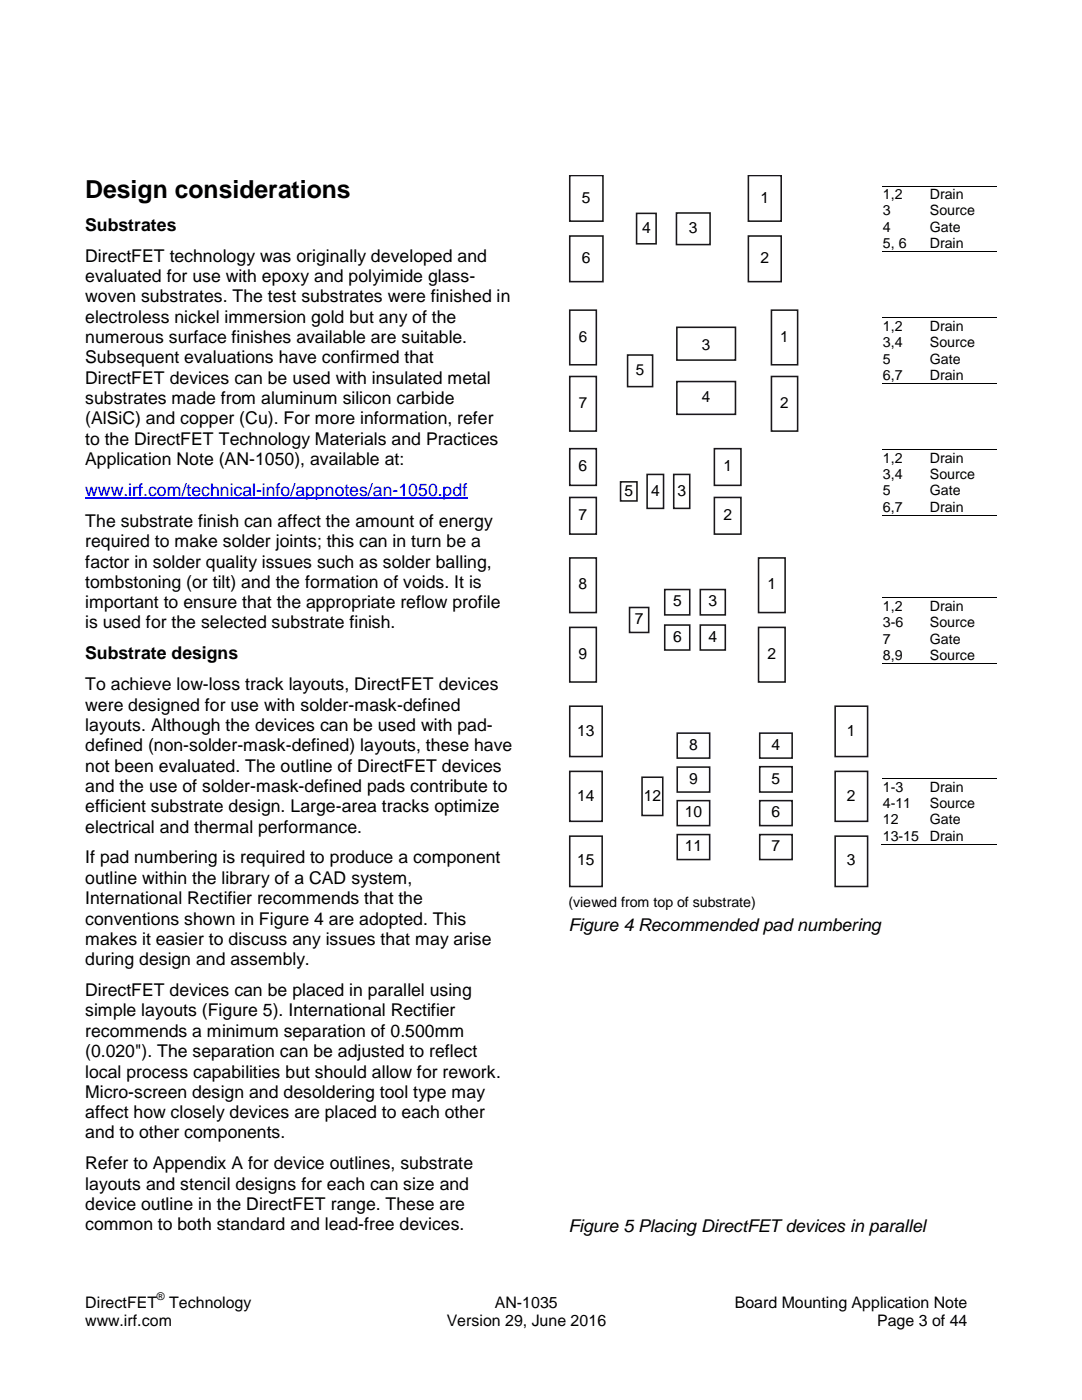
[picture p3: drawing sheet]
<svg xmlns="http://www.w3.org/2000/svg" width="216mm" height="279mm" viewBox="0 0 216 279" stroke-linecap="round" stroke-linejoin="round" font-family="sans-serif">
<defs><g id="words">
<text font-size="5" x="17" y="39.6">Design considerations</text>
<g font-size="3.5">
<text x="17" y="46">Substrates</text>
<text x="17" y="52.2">DirectFET technology was originally developed and</text>
<text x="17" y="56.3">evaluated for use with epoxy and polyimide glass-</text>
<text x="17" y="60.4">woven substrates. The test substrates were finished in</text>
<text x="17" y="64.4">electroless nickel immersion gold but any of the</text>
<text x="17" y="68.5">numerous surface finishes available are suitable.</text>
<text x="17" y="72.5">Subsequent evaluations have confirmed that</text>
<text x="17" y="76.6">DirectFET devices can be used with insulated metal</text>
<text x="17" y="80.7">substrates made from aluminum silicon carbide</text>
<text x="17" y="84.7">(AlSiC) and copper (Cu). For more information, refer</text>
<text x="17" y="88.7">to the DirectFET Technology Materials and Practices</text>
<text x="17" y="92.8">Application Note (AN-1050), available at:</text>
<text x="17" y="105.2">The substrate finish can affect the amount of energy</text>
<text x="17" y="109.2">required to make solder joints; this can in turn be a</text>
<text x="17" y="113.3">factor in solder quality issues such as solder balling,</text>
<text x="17" y="117.3">tombstoning (or tilt) and the formation of voids. It is</text>
<text x="17" y="121.4">important to ensure that the appropriate reflow profile</text>
<text x="17" y="125.4">is used for the selected substrate finish.</text>
<text x="17" y="131.6">Substrate designs</text>
<text x="17" y="137.8">To achieve low-loss track layouts, DirectFET devices</text>
<text x="17" y="141.9">were designed for use with solder-mask-defined</text>
<text x="17" y="145.9">layouts. Although the devices can be used with pad-</text>
<text x="17" y="150">defined (non-solder-mask-defined) layouts, these have</text>
<text x="17" y="154">not been evaluated. The outline of DirectFET devices</text>
<text x="17" y="158.1">and the use of solder-mask-defined pads contribute to</text>
<text x="17" y="162.2">efficient substrate design. Large-area tracks optimize</text>
<text x="17" y="166.2">electrical and thermal performance.</text>
<text x="17" y="172.4">If pad numbering is required to produce a component</text>
<text x="17" y="176.4">outline within the library of a CAD system,</text>
<text x="17" y="180.5">International Rectifier recommends that the</text>
<text x="17" y="184.6">conventions shown in Figure 4 are adopted. This</text>
<text x="113.5" y="185.9">Figure 4 Recommended pad numbering</text>
<text x="17" y="188.6">makes it easier to discuss any issues that may arise</text>
<text x="17" y="192.6">during design and assembly.</text>
<text x="17" y="198.8">DirectFET devices can be placed in parallel using</text>
<text x="17" y="202.9">simple layouts (Figure 5). International Rectifier</text>
<text x="17" y="207">recommends a minimum separation of 0.500mm</text>
<text x="17" y="211">(0.020&quot;). The separation can be adjusted to reflect</text>
<text x="17" y="215.1">local process capabilities but should allow for rework.</text>
<text x="17" y="219.1">Micro-screen design and desoldering tool type may</text>
<text x="17" y="223.2">affect how closely devices are placed to each other</text>
<text x="17" y="227.2">and to other components.</text>
<text x="17" y="233.4">Refer to Appendix A for device outlines, substrate</text>
<text x="17" y="237.5">layouts and stencil designs for each can size and</text>
<text x="17" y="241.5">device outline in the DirectFET range. These are</text>
<text x="17" y="245.6">common to both standard and lead-free devices.</text>
<text x="113.5" y="245.8">Figure 5 Placing DirectFET devices in parallel</text>
</g>
<text font-size="3.5" fill="#00f" x="17" y="99">www.irf.com/technical-info/appnotes/an-1050.pdf</text>
<g font-size="3.2">
<text x="17" y="261.1">DirectFET</text>
<text x="33.8" y="261.1">Technology</text>
<text x="98.8" y="261.1">AN-1035</text>
<text x="146.6" y="261.1">Board Mounting Application Note</text>
<text x="17" y="264.8">www.irf.com</text>
<text x="89.2" y="264.8">Version 29, June 2016</text>
<text x="175" y="264.8">Page 3 of 44</text>
</g>
<g font-size="3.1">
<text x="116.1" y="40.5">5</text>
<text x="151.8" y="40.5">1</text>
<text x="128.1" y="46.5">4</text>
<text x="137.5" y="46.5">3</text>
<text x="116.1" y="52.5">6</text>
<text x="151.8" y="52.5">2</text>
<text x="115.5" y="68.2">6</text>
<text x="140.1" y="69.9">3</text>
<text x="155.7" y="68.2">1</text>
<text x="126.9" y="74.8">5</text>
<text x="115.5" y="81.5">7</text>
<text x="140.1" y="80.3">4</text>
<text x="155.7" y="81.5">2</text>
<text x="115.5" y="94.1">6</text>
<text x="144.4" y="94.1">1</text>
<text x="124.6" y="98.9">5</text>
<text x="129.9" y="98.9">4</text>
<text x="135.2" y="98.9">3</text>
<text x="115.5" y="103.8">7</text>
<text x="144.4" y="103.8">2</text>
<text x="115.5" y="117.6">8</text>
<text x="153.2" y="117.6">1</text>
<text x="126.7" y="124.6">7</text>
<text x="134.3" y="121">5</text>
<text x="141.4" y="121">3</text>
<text x="115.5" y="131.5">9</text>
<text x="134.3" y="128.1">6</text>
<text x="141.4" y="128.1">4</text>
<text x="153.2" y="131.5">2</text>
<text x="115.2" y="146.8">13</text>
<text x="137.6" y="149.6">8</text>
<text x="154" y="149.6">4</text>
<text x="169" y="146.8">1</text>
<text x="115.2" y="159.8">14</text>
<text x="128.5" y="159.8">12</text>
<text x="137.6" y="156.4">9</text>
<text x="154" y="156.4">5</text>
<text x="169" y="159.8">2</text>
<text x="136.7" y="163.2">10</text>
<text x="154" y="163.1">6</text>
<text x="115.2" y="172.7">15</text>
<text x="136.7" y="169.9">11</text>
<text x="154" y="169.9">7</text>
<text x="169" y="172.7">3</text>
</g>
<g font-size="2.8">
<text x="176.2" y="39.8">1,2</text>
<text x="185.6" y="39.8">Drain</text>
<text x="176.2" y="43">3</text>
<text x="176.2" y="46.3">4</text>
<text x="185.6" y="43">Source</text>
<text x="185.6" y="46.3">Gate</text>
<text x="176.2" y="49.5">5, 6</text>
<text x="185.6" y="49.5">Drain</text>
<text x="176.2" y="66.1">1,2</text>
<text x="176.2" y="69.3">3,4</text>
<text x="185.6" y="66.1">Drain</text>
<text x="185.6" y="69.3">Source</text>
<text x="176.2" y="72.6">5</text>
<text x="176.2" y="75.8">6,7</text>
<text x="185.6" y="72.6">Gate</text>
<text x="185.6" y="75.8">Drain</text>
<text x="176.2" y="92.4">1,2</text>
<text x="176.2" y="95.7">3,4</text>
<text x="185.6" y="92.4">Drain</text>
<text x="185.6" y="95.7">Source</text>
<text x="176.2" y="98.9">5</text>
<text x="185.6" y="98.9">Gate</text>
<text x="176.2" y="102.2">6,7</text>
<text x="185.6" y="102.2">Drain</text>
<text x="176.2" y="122">1,2</text>
<text x="176.2" y="125.2">3-6</text>
<text x="185.6" y="122">Drain</text>
<text x="185.6" y="125.2">Source</text>
<text x="176.2" y="128.5">7</text>
<text x="176.2" y="131.7">8,9</text>
<text x="185.6" y="128.5">Gate</text>
<text x="185.6" y="131.7">Source</text>
<text x="176.2" y="158">1-3</text>
<text x="176.2" y="161.3">4-11</text>
<text x="185.6" y="158">Drain</text>
<text x="185.6" y="161.3">Source</text>
<text x="176.2" y="164.5">12</text>
<text x="176.2" y="167.8">13-15</text>
<text x="185.6" y="164.5">Gate</text>
<text x="185.6" y="167.8">Drain</text>
<text x="113.5" y="181">(viewed from top of substrate)</text>
</g>
<text font-size="2.1" x="31.3" y="259.5">®</text>
</g></defs>
<path d="M17 99.5h76.3" fill="none" stroke="#00f" stroke-width=".25"/>
<g fill="none" stroke="#1a171b" stroke-width=".31">
<path d="M113.7 35h6.6v9.1h-6.6zM149.4 35h6.5v9.1h-6.5zM113.7 47.1h6.6v9.1h-6.6zM127 42.6h3.9v6.1h-3.9zM135 42.5h6.7v6.3h-6.7zM149.4 47.1h6.5v9.1h-6.5zM113.7 61.9h5.3v10.9h-5.3zM113.7 75.1h5.3v11h-5.3zM125.3 70.9h4.9v6.3h-4.9zM135.1 76.2h11.7v6.5h-11.7zM135.1 65.3h11.7v6.6h-11.7zM154 75.1h5.2v11h-5.2z"/>
<path d="M154 61.9h5.2v10.9h-5.2zM113.7 89.6h5.3v7.3h-5.3zM113.7 99.3h5.3v7.3h-5.3zM123.8 96.2h3.3v3.8h-3.3zM129.2 94.7h3.2v6.8h-3.2zM134.5 94.7h3.2v6.8h-3.2zM142.6 89.6h5.3v7.3h-5.3zM142.6 99.3h5.3v7.3h-5.3zM113.7 111.4h5.3v10.9h-5.3zM132.7 117.7h5v5h-5zM139.8 117.7h5v5h-5zM151.4 111.4h5.3v10.9h-5.3z"/>
<path d="M113.7 125.2h5.3v10.9h-5.3zM125.6 121.3h3.9v4.9h-3.9zM132.7 124.8h5v4.9h-5zM139.8 124.8h5v4.9h-5zM151.4 125.2h5.3v10.9h-5.3zM113.7 141h6.5v10h-6.5zM113.7 154h6.5v9.9h-6.5zM128.1 155.1h4.2v7.7h-4.2zM135.2 146.3h6.4v5h-6.4zM135.2 153.1h6.4v5h-6.4zM135.2 159.8h6.4v5h-6.4zM151.6 159.8h6.5v5h-6.5z"/>
<path d="M151.6 153h6.5v5.1h-6.5zM151.6 146.3h6.5v5h-6.5zM166.7 154h6.5v9.9h-6.5zM166.7 141h6.5v10h-6.5zM113.7 166.9h6.5v10h-6.5zM135.2 166.6h6.4v5h-6.4zM151.6 166.6h6.5v5h-6.5zM166.7 166.9h6.5v10h-6.5z"/>
</g>
<g fill="none" stroke="#000" stroke-width=".2">
<path d="M176.2 37.1h9.4M185.8 37.1h13.2M176.2 50.2h9.4M185.8 50.2h13.2M176.2 63.4h9.4M176.2 76.6h9.4M185.8 63.4h13.2M185.8 76.6h13.2M176.2 89.7h9.4M185.8 89.7h13.2M176.2 102.9h9.4M176.2 119.3h9.4"/>
<path d="M185.8 102.9h13.2M185.8 119.3h13.2M176.2 132.5h9.4M185.8 132.5h13.2M176.2 155.4h9.4M185.8 155.4h13.2M175.9 168.5h23.1"/>
</g>
<path d="M185.6 37h.2v.2h-.2zM185.6 50.2h.2v.1h-.2zM185.6 63.3h.2v.2h-.2zM185.6 76.5h.2v.2h-.2zM185.6 89.7h.2v.1h-.2zM185.6 102.8h.2v.2h-.2zM185.6 119.2h.2v.2h-.2zM185.6 132.4h.2v.1h-.2zM185.6 155.3h.2v.1h-.2zM185.4 168.4h.1v.2h-.1z" fill="#000"/>
<use href="#words"/>
</svg>
